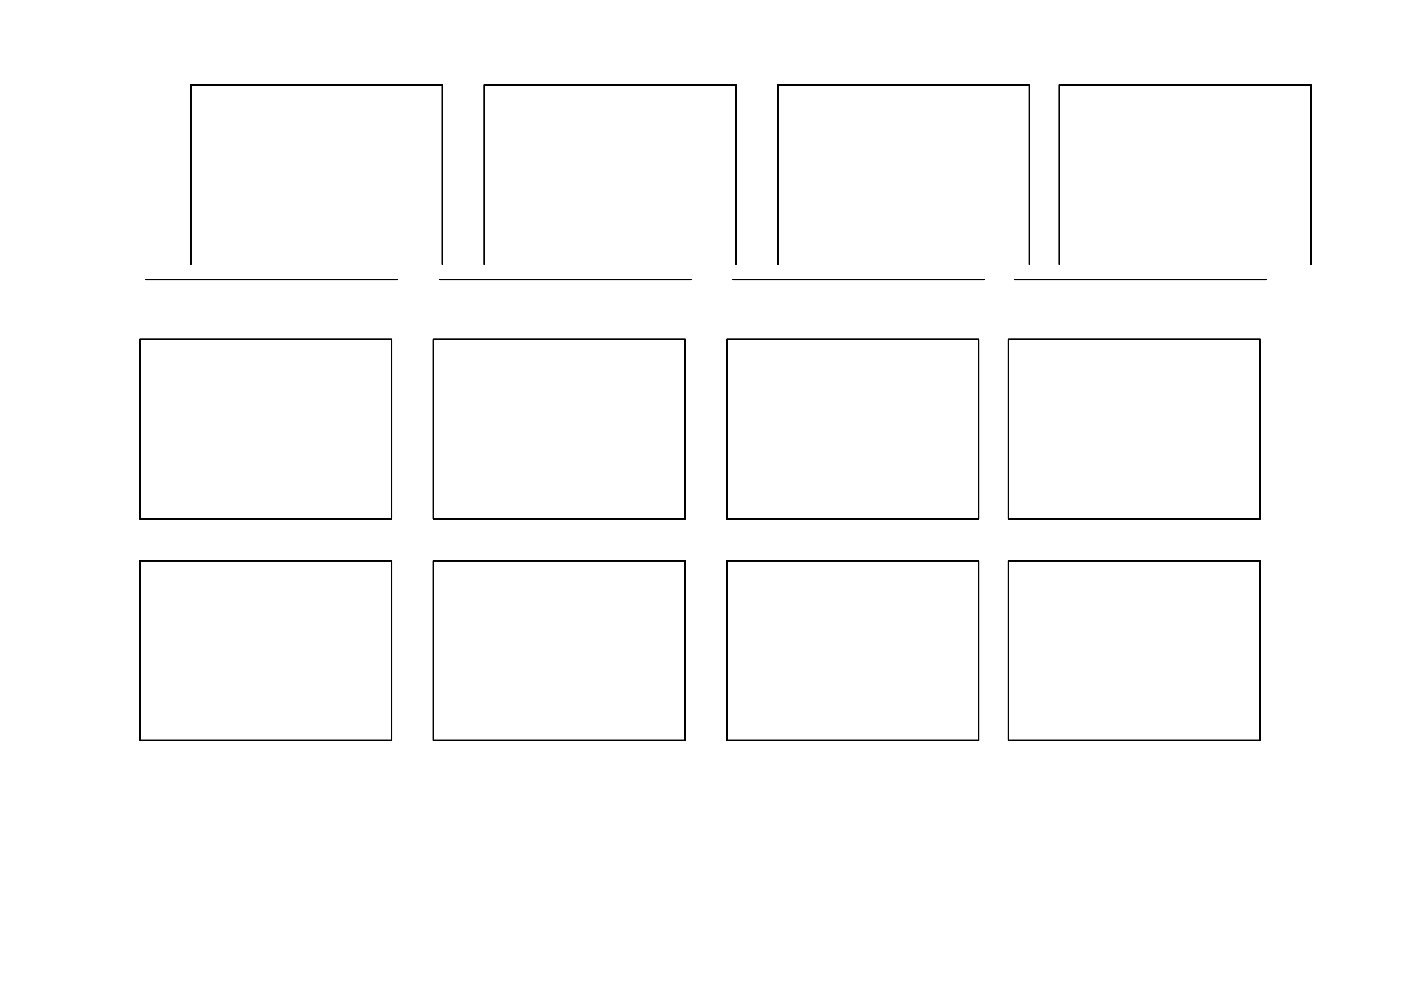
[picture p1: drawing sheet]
<svg xmlns="http://www.w3.org/2000/svg" width="297mm" height="210mm" viewBox="0 0 297 210" stroke-linecap="round" stroke-linejoin="round" font-family="sans-serif">
<g fill="none" stroke="#000" stroke-width=".21">
<path d="M30.9 59.3h53.4M40.5 56.1v-38.1h53.3v38.1M93.2 59.3h53.3M102.7 56.1v-38.1h53.3v38.1M155.4 59.3h53.3M164.9 56.1v-38.1h53.4v38.1M215.1 59.3h53.3M224.6 56.1v-38.1h53.4v38.1M29.7 72h53.3v38.1h-53.3zM91.9 72h53.3v38.1h-53.3zM154.1 72h53.4v38.1h-53.4zM213.8 72h53.4v38.1h-53.4z"/>
<path d="M29.7 119h53.3v38.1h-53.3zM91.9 119h53.3v38.1h-53.3zM154.1 119h53.4v38.1h-53.4zM213.8 119h53.4v38.1h-53.4z"/>
</g>
</svg>
